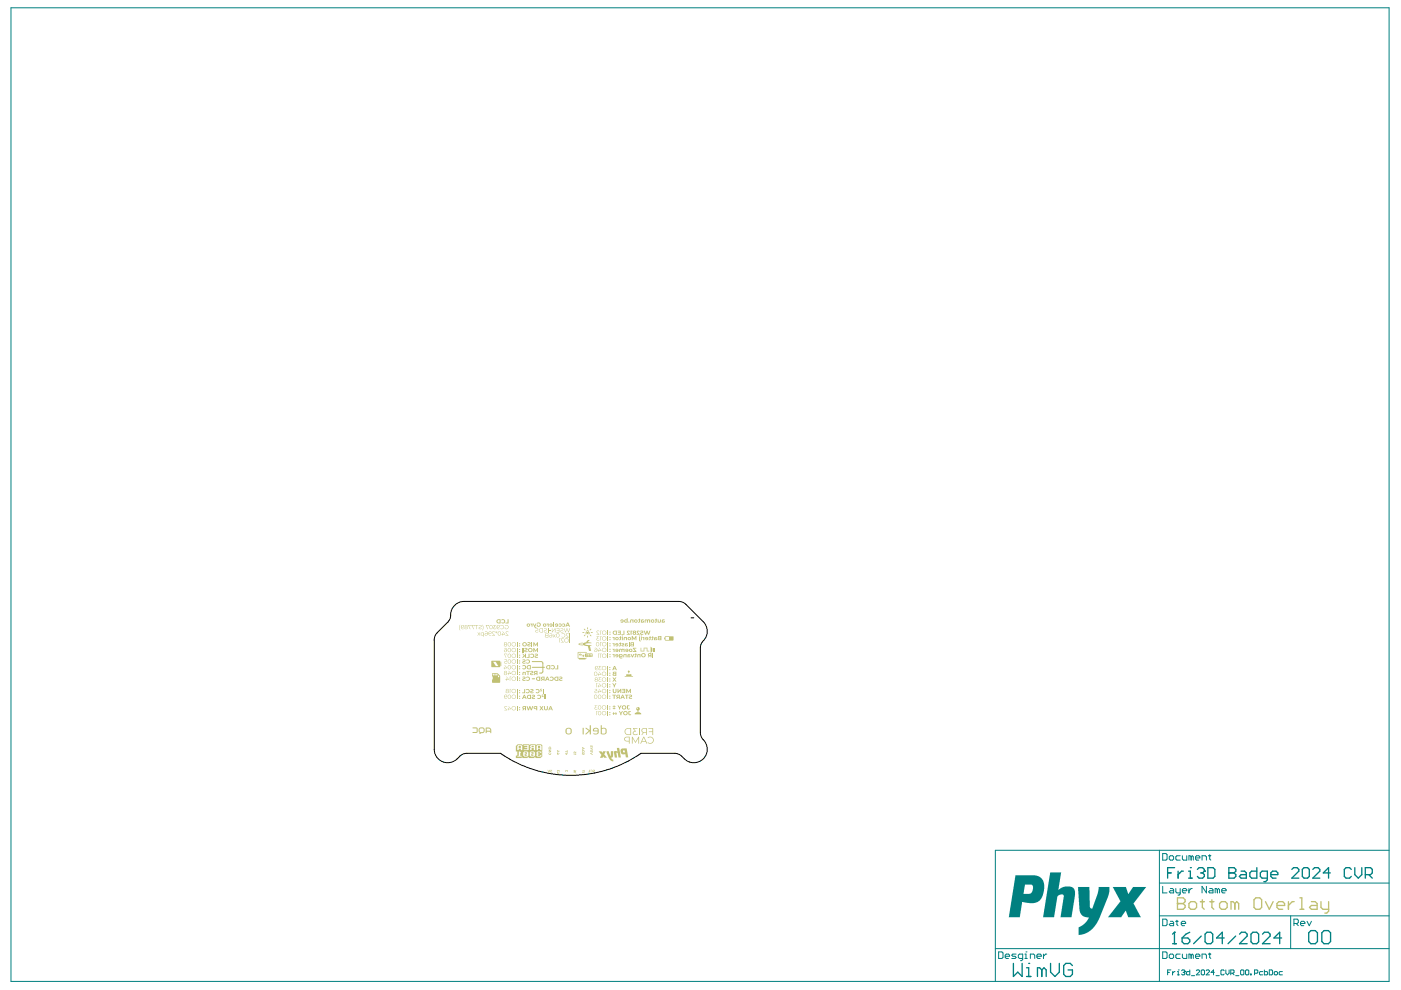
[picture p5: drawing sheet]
<svg xmlns="http://www.w3.org/2000/svg" width="297mm" height="210mm" viewBox="0 0 297 210" stroke-linecap="round" stroke-linejoin="round" font-family="sans-serif">
<g fill="#008080">
<path d="M222.7 185h2.3l-.6 3.7 .7-.5 .7-.2h1.3l.4 .2 .3 .4 .1 1.3-.7 4.6h-2.4l.7-4.3a.4 .4 0 0 0-.2-.6l-.7 .1-.4 .4-.7 4.4h-2.4z"/>
<path d="M228.5 188.1h2.5l.1 4.2 .3 .4 .2-.1 1.1-3.1 .2-1.4h2.3v1l-.3 1.3-1.9 4.6-.8 1.2-1 1.2-1 .5-.8 .3-.7 .1v-1.2a.49 .49 0 0 1 0-.5 .49 .49 0 0 1 .5-.2l1.2-1 .5-.9-1.3-.2-.6-.8z"/>
<path d="M235.9 188.1h2.8l.5 1.4 1-1.4h2.8l-2.5 3.2a.33 .33 0 0 0-.2 .3 .33 .33 0 0 0 .2 .3l1.4 2.6h-2.7l-.5-1.4-1 1.4h-2.8l2.4-3.2a.37 .37 0 0 0 .2-.3 .37 .37 0 0 0-.2-.3z"/>
<path d="M215.3 185.6h4.2l.8 .2 .6 .5 .4 .7v1.9l-.5 1.5-.8 .8-.8 .3-2.5-.3-.5 3.3h-2.3zM217.3 187.6l-.3 1.9 1.6-.1 .4-.7-.1-1-.2-.1z"/>
</g>
<g fill="none" stroke="#008080" stroke-width=".21">
<path d="M2.3 1.7h292.2v206.4h-292.2zM245.8 187.2h48.7M245.8 194.2h48.7M245.8 180.3v27.8M246.5 194.9h.7l.2 .2v.9l-.2 .3h-.7zM246.5 181h.7l.2 .2v.9l-.2 .3h-.7zM246.5 187.9v1.4h.9M247.9 181.7l.2-.3h.5l.2 .3v.4l-.2 .3h-.5l-.2-.3zM248.1 195.3h.5l.2 .3v.7h-.7l-.2-.3 .2-.2h.7M248.1 188.4h.5l.2 .2v.7h-.7l-.2-.2 .2-.2h.7M249.3 195.3h.5M249.3 188.4v.7l.2 .2h.7"/>
<path d="M249.5 195.1v.9l.3 .3M250.2 181.4h-.7l-.2 .3v.4l.2 .3h.7M250.2 188.4v1.1l-.4 .3M250.5 195.8h.9l-.3-.5h-.4l-.2 .3v.4l.2 .3h.4M250.7 181.4v.7l.2 .3h.7v-1M250.7 188.9h.9l-.2-.5h-.5l-.2 .2v.5l.2 .2h.5M252.1 188.4v.9M252.5 181.7l-.4-.3v1M252.5 181.7v.7M252.5 181.7l.3-.3 .2 .3v.7M252.8 188.4h-.3l-.4 .5M253.5 181.9h.9l-.2-.5h-.5l-.2 .3v.4l.2 .3h.5"/>
<path d="M254.9 182.4v-1h.7l.2 .3v.7M255.8 187.9v1.4l-.9-1.4v1.4M256.2 181.4h.5M256.5 188.4h.4l.3 .2v.7h-.7l-.3-.2 .3-.2h.7M256.5 181.2v.9l.2 .3M258.1 188.6l-.5-.2v.9M258.1 188.6v.7M258.1 188.6l.2-.2 .3 .2v.7M259 188.9h1l-.3-.5h-.4l-.3 .2v.5l.3 .2h.4M273.6 194.2v6.9M274.3 195.8h.7l.3-.2v-.5l-.3-.2h-.7v1.4M274.8 195.8l.5 .5"/>
<path d="M275.7 195.8h1l-.3-.5h-.4l-.3 .3v.4l.3 .3h.4M277.1 195.3l.5 1 .4-1M294.5 180.3h-83.5v27.8M211 201.1h83.5M211.7 201.8h.7l.3 .3v.9l-.3 .2h-.7zM213.1 202.8h.9l-.2-.5h-.4l-.3 .2v.5l.3 .2h.4M215.4 202.3h-.7l-.2 .2 .9 .5-.2 .2h-.7M216.8 203.2h-.7l-.2-.2v-.5l.2-.2h.7v1.1l-.4 .3M217.3 203.2h.5M217.3 202.3h.2v.9M217.5 201.8h.1M218.5 203.2v-.9h.6l.3 .2v.7"/>
<path d="M219.8 202.8h1l-.3-.5h-.4l-.3 .2v.5l.3 .2h.4M221.2 202.3v.9M221.9 202.3h-.2l-.5 .5M246.5 201.8h.7l.2 .3v.9l-.2 .2h-.7zM247.6 206.2h.3M247.9 202.5l.2-.2h.5l.2 .2v.5l-.2 .2h-.5l-.2-.2zM248.3 205.7h-.7v1M248.6 206v.7M249.1 206l-.5 .3M249.6 206h.2v.7M249.6 206.7h.4M249.8 205.7h.1"/>
<path d="M250.2 202.3h-.7l-.2 .2v.5l.2 .2h.7M250.5 205.8l.2-.1h.3l.2 .3M250.7 202.3v.7l.2 .2h.7v-.9M250.9 206.2h.1M251 206.2l.2 .1-.2 .4h-.3l-.2-.2M251.2 206h.1M251.2 206l-.2 .2M252.3 205.7v1h-.6l-.1-.2v-.3l.1-.2h.6M252.5 202.5l-.4-.2v.9M252.5 202.5v.7M252.5 202.5l.3-.2 .2 .2v.7M252.6 206.9h.7"/>
<path d="M253.5 202.8h.9l-.2-.5h-.5l-.2 .2v.5l.2 .2h.5M253.6 205.8l.2-.1h.4l.1 .1v.2l-.7 .7h.7M254.7 205.8l.2-.1h.3l.2 .1v.7l-.2 .2h-.3l-.2-.2zM254.9 203.2v-.9h.7l.2 .2v.7M255.7 205.8l.2-.1h.3l.2 .1v.2l-.7 .7h.7M256.2 202.3h.5M256.5 202.1v.9l.2 .2M257.5 206.2h-.7l.5-.5v1M257.8 206.9h.7M259.6 205.8l-.2-.1h-.4l-.1 .1v.7l.1 .2h.4l.2-.2M259.9 205.7v.6l.3 .4 .4-.4v-.6M260.9 206.3h.6l.1-.1v-.4l-.1-.1h-.6v1"/>
<path d="M261.3 206.3l.3 .4M262 206.9h.7M263 205.8l.2-.1h.4l.1 .1v.7l-.1 .2h-.4l-.2-.2zM264.1 205.8l.1-.1h.4l.2 .1v.7l-.2 .2h-.4l-.1-.2zM265.1 206.5h.2v.2h-.2zM266 206.3h.5l.2-.1v-.4l-.2-.1h-.5v1M267.7 206h-.5l-.2 .2v.3l.2 .2h.5M268.1 205.7v1h.5l.2-.2v-.3l-.2-.2h-.5M269.1 205.7h.5l.2 .1v.7l-.2 .2h-.5zM270.2 206.2l.1-.2h.4l.2 .2v.3l-.2 .2h-.4l-.1-.2zM271.9 206h-.5l-.2 .2v.3l.2 .2h.5"/>
</g>
<g fill="none" stroke="#008080" stroke-width=".28">
<path d="M247.6 185.1h.7M249 197.7h.1M249 197.7v2.4M249 197.7l-.4 .4M249 184h-1.4v2.2M249.8 184.7v1.5M250.6 198.9h1.2l.5 .4v.4l-.5 .4h-.8l-.4-.4zM250.9 184.7h-.4l-.7 .7M252 184.7h.4v1.5M252 186.2h.7M252.3 197.7l-.9 .4-.8 .8M252.4 184h.1"/>
<path d="M253.9 184.3l.3-.3h.8l.3 .3v.4M254.6 185.1h.4M254.7 198.5l-1.6 1.6M255 185.1l.3 .3v.4l-.3 .4h-.8l-.3-.4M255.3 184.7h.1M255.3 184.7l-.3 .4M255.5 198.1l.4-.4h.8l.4 .4v1.6l-.4 .4h-.8l-.4-.4zM256.1 184h1.1l.4 .3v1.5l-.4 .4h-1.1zM259.6 198.9h-1.7l1.2-1.2v2.4M260.5 185.1h.1M260.5 184h1.2l.3 .3v.4l-.3 .4 .3 .3v.4l-.3 .4h-1.2zM260.5 185.1h1.2"/>
<path d="M262 198.5l-1.6 1.6M262.8 198.1l.4-.4h.8l.4 .4v.4l-1.6 1.6h1.6M263.1 184.7h.8l.3 .4v1.1h-1.1l-.3-.4 .3-.4h1.1M265.2 198.1l.4-.4h.9l.4 .4v1.6l-.4 .4h-.9l-.4-.4zM266.5 184v2.2h-1.1l-.4-.4v-.7l.4-.4h1.1M267.7 198.1l.4-.4h.8l.4 .4v.4l-1.6 1.6h1.6M268.7 186.2h-1.1l-.4-.4v-.7l.4-.4h1.1v1.9l-.4 .3h-.3M269.4 185.4h1.5v-.3l-.3-.4h-.8l-.4 .4v.7l.4 .4h.8M271.7 198.9h-1.6l1.2-1.2v2.4M273.9 184.3l.4-.3h.7l.4 .3v.4l-1.5 1.5h1.5M276.1 184.3l.4-.3h.7l.4 .3v1.5l-.4 .4h-.7l-.4-.4zM277.5 197.8l.4-.5h1l.4 .5v1.8l-.4 .5h-1l-.4-.5z"/>
<path d="M278.3 184.3l.4-.3h.8l.3 .3v.4l-1.5 1.5h1.5M280.3 197.8l.4-.5h.9l.5 .5v1.8l-.5 .5h-.9l-.4-.5zM282.1 185.1h-1.5l1.1-1.1v2.2M286.5 184.3l-.4-.3h-.7l-.4 .3v1.5l.4 .4h.7l.4-.4M287.2 184v1.4l.8 .8 .7-.8v-1.4M289.5 185.4h1.1l.4-.3v-.8l-.4-.3h-1.1v2.2M290.2 185.4l.8 .8M214.9 204.3v2.7l.9-.9 .9 .9v-2.7M217.6 207h1M217.6 205.2h.5v1.8M218.1 204.3h.1M220.9 205.7l-.5-.5h-.4v1.8"/>
<path d="M220.9 205.7v1.3M220.9 205.7l.5-.5 .4 .5v1.3M222.7 204.3v1.8l1 .9 .9-.9v-1.8M227.4 204.7l-.5-.4h-.9l-.5 .4v1.9l.5 .4h.9l.5-.4v-.9h-.9M248.6 200.1h.8"/>
</g>
<g fill="#c0c073">
<path d="M132.5 143.3h.3l.1-.4h.8l.2 .4 .3 .1-1.7 .1z"/>
<path d="M125.1 134.6l.3 .3z"/>
<path d="M125.3 134l.4 .1-.4 .1z"/>
<path d="M125.1 133.5l.3-.2-.2 .3z"/>
<path d="M124 134.6l.1 .1-.3 .2z"/>
<path d="M124.5 134.8h.2l-.1 .4z"/>
<path d="M123.8 133.3l.3 .3z"/>
<path d="M124.5 133l.2 .1-.1 .3z"/>
<path d="M123.5 134l.4 .1-.4 .1z"/>
<path d="M123.6 136.4l.7-.2 .2-.4 .4-.1 .1 .2-.3 .3 .7 .1-1 .1a.19 .19 0 0 0-.3 0 .19 .19 0 0 0 0 .3 .19 .19 0 0 0 .3 0l1 .1v.1l-.3 .1 .2 1h-.4l-.3-1-1-.3z"/>
<path d="M122.6 136.5l.3-.2 .1 .4z"/>
<path d="M123.4 136.2h.1l-.1 .8z"/>
<path d="M123.1 136.3l.1 .6z"/>
<path d="M135.8 137.4h.2v.6h.5v-.7h.8v.7l.4 .1h-.6v-.6h-.5v.6h-.8z"/>
<path d="M123 138.6h.1l-.1 .1 .4 .1-.4 .1v.2l-.2-.3z"/>
<path d="M123.3 139h.4l-.1-.2 .3 .3-.3 .2 .1-.2h-.4z"/>
<path d="M122.5 138.3h1.9l-.1 .1h-1.7v1.1l1.7-.1 .1 .2h-.3v.2h-1.4v-.2l-.2-.1z"/>
<path d="M137.3 156.4l.6-.2 .5 .2 .2 .6-.2 .5-.5 .2-.6-.2 .1-.1 .3 .1h.4l.4-.6-.4-.5-.4-.1-.3 .2z"/>
<path d="M134.2 154.4h1v.1h-.8l.4 .6-.4 .1-.1 .2 .2 .3 .6-.1v.1l-.5 .2-.4-.2v-.5l.4-.2z"/>
<path d="M133.1 142.3h.1v-.2l.4 .2-.3 .5z"/>
<path d="M124.1 154.3l.9 .5v-1h.3l-.1 1.9h-.2v-.6l-.7 .6h-.2l.7-.8z"/>
<path d="M123.5 154.4h.3v1.3h-.2z"/>
<path d="M138.4 137.4h.3v.7h-.3z"/>
<path d="M137.9 137.1l.4 .3v.7l-.4 .3z"/>
<path d="M141.9 135.1h.7v.5h-.7z"/>
<path d="M112.7 158.1h.5v.3h-.5z"/>
<path d="M110 158.1h.4v.5h-.4z"/>
<path d="M114.1 158.1h.4v.5h-.4z"/>
<path d="M137.5 154.4h1v1.4h-.2v-.6h-.7v-.1h.7v-.6h-.8z"/>
<path d="M134 156.2l.7 1.1 .8-1.1v1.5h-.1v-1.2l-.7 1-.6-1v1.2h-.1z"/>
<path d="M135.5 154.4h.1v1.4h-.1z"/>
<path d="M100.2 154.2l1 .1v1l-1 .1v-.2l.9-.1v-.6l-.9-.1z"/>
<path d="M130.8 158.6h.5l.3 2h-.5l-.1-.9-.2-.1-.1 .1 .1 .9h-.5l-.1-1.2 .2-.2 .5 .2z"/>
<path d="M128.6 159.3h.5l.3 1 .1-1h.5v1.1l-.4 .3 .4 .4v.3l-.4-.1-.4-.4z"/>
<path d="M126.9 159.3h.6l.3 .3 .1-.3h.5l-.3 .6 .6 .8h-.6l-.2-.3-.1 .3h-.6l.3-.7z"/>
<path d="M135 150l-.1 .4 .3 .3v.3h-.4l-.2 .5h1.3l-.2-.5h-.3v-.3l.2-.3v-.3l-.3-.2zM135 150.2a.15 .15 0 0 1 .3 0 .15 .15 0 0 1-.3 0z"/>
<path d="M104.4 142.8v1.9h1.6v-1.5l-.5-.5zM104.5 142.9h.2v.3h-.2zM104.8 142.9h.3v.3h-.3zM105.2 142.9h.3v.3h-.3zM105.6 143.2h.2v.4h-.2z"/>
<path d="M104.2 140.1h1.8l.1 .2 .2 .1-.2 .1 .2 .1-.2 .1 .2 .2-.2 .2 .2 .1h-.2l-.2 .3-1.7-.1zM104.5 140.3l.6 .9h.6l-.6-.9z"/>
<path d="M127.4 153.8h.2v.6a.74 .74 0 0 1 1 .8 .74 .74 0 0 1-1.2 .4zM127.6 154.6l.1 .9a.53 .53 0 0 0 .7-.5 .53 .53 0 0 0-.7-.5z"/>
<path d="M119.8 155a.75 .75 0 0 1 1.5 0 .75 .75 0 0 1-1.5 0zM120.2 154.6v.1a.54 .54 0 0 0 0 .6 .54 .54 0 0 0 .6 .2 .54 .54 0 0 0 .2-.7 .54 .54 0 0 0-.7-.2z"/>
<path d="M125.8 154.5l.4-.2 .6 .1 .1 .3v.7a.69 .69 0 0 1-1.1 .1 .57 .57 0 0 0 .9-.3l-.9-.2zM126 154.6l-.1 .3h.8l-.2-.4z"/>
<path d="M124.4 133.7a.25 .25 0 0 1 .3 0 .25 .25 0 0 1 .1 .3 .24 .24 0 0 1 .2 .3 .24 .24 0 0 1-.4 0l-.3 .2-.2-.2zM124.5 133.9a.12 .12 0 0 0 .2 0 .12 .12 0 0 0-.2 0zM124.7 134.2a.11 .11 0 0 0 .2 0 .11 .11 0 0 0-.2 0zM124.3 134.2a.11 .11 0 0 0 .2 0 .11 .11 0 0 0-.2 0z"/>
<path d="M141 135v.2h-.2v.3h.2v.3l1.8-.1-.1-.8zM141.1 135h1.6v.7h-1.6z"/>
<path d="M124.1 138.6l-.1 .5 .2 .2h1.3l.1-.1-.1-.6zM124.4 138.8a.11 .11 0 0 1 .2 0 .11 .11 0 0 1-.2 0zM125.3 138.8a.15 .15 0 0 1 .3 0 .15 .15 0 0 1-.3 0zM125 138.8a.11 .11 0 0 1 .2 0 .11 .11 0 0 1-.2 0zM124.7 138.8a.11 .11 0 0 1 .2 0 .11 .11 0 0 1-.2 0zM124.7 139.1a.11 .11 0 0 1 .2 0 .11 .11 0 0 1-.2 0zM125 139.1a.11 .11 0 0 1 .2 0 .11 .11 0 0 1-.2 0zM124.3 139.1a.15 .15 0 0 1 .3 0 .15 .15 0 0 1-.3 0zM125.3 139.1a.11 .11 0 0 1 .2 0 .11 .11 0 0 1-.2 0z"/>
<path d="M112.6 159.5v.1h.2v.2h-.2v.5h.5v-.2h-.2l.2-.2v-.4zM112.8 159.9a.1 .1 0 0 1 .2 0 .1 .1 0 0 1-.2 0z"/>
<path d="M111.2 159.5v.1h.2l-.2 .2v.4l.5 .1v-.2h-.1v-.1h.1v-.5zM111.4 159.9a.1 .1 0 0 1 .2 0 .1 .1 0 0 1-.2 0z"/>
<path d="M109.4 158.1v1.2h.3v.8l-.3 .2v.4h1.2v-.1l.2 .1h1.1v-.1h.3v.1h1l.1-.1h.3v.1h1.1l.1-.3h.2v-.4l-.2-.1 .2-.1v-.5h-.2l.2-.1v-1.2h-.2v-.2h-1v.2h-.2v-.2h-1.2v.2l-.2-.2h-1.3v.2h-.2v-.2h-1zM109.7 158.1l.1-.1h.8v.1h.1v.9h-.3v-.3h-.4v.3h-.3zM111 158h1.1v1h-1.1l.1-.1h.7v-.3h-.6v-.2h.6v-.3h-.8zM112.4 158.1l.2-.1h.9v1h-.3l-.1-.4h-.4v.4h-.3v-.4l.2-.1-.2-.1zM113.8 158.1h.1v-.1h.8v.1h.1v.9h-.3v-.3h-.4v.3h-.3zM110 159.3l.5 .2-.2 .2v.6h.3v.1h-.9v-.1l.3-.1zM110.9 159.5h.2v-.2h.8v.2h.1v.8h-.1v.1h-.8v-.1h-.2zM112.3 159.5h.2v-.2h.8v.2h.1v.8h-.1v.1h-.8v-.1h-.2zM113.7 159.5l.2-.2h.8l.1 .3-.8-.1v.3h.4l-.1 .2h-.3v.3h.5v-.2h.3v.1l-.1 .1v.1h-.8l-.2-.1v-.3l.2-.1-.2-.1z"/>
<path d="M132.6 154.6l-.2 .5 .2 .5 .4 .2h.8v-1.4h-.8zM132.7 154.7l1-.2v1.2h-.7l-.3-.2-.1-.4z"/>
<path d="M132.5 156.4l-.2 .3 .1 .3 .3 .2h.6v.5h.2v-1.5zM132.6 156.4l.7-.1v.8l-.7-.1z"/>
<path d="M136.4 156.2l-.7 1.5h.2l.2-.4h.8l.2 .4h.1l-.6-1.5zM136.5 156.4l.3 .8h-.7z"/>
<path d="M136.1 154.5l-.1 .5 .3 .3-.3 .5h.1l.4-.4h.5v.4h.1v-1.4zM136.2 154.6l.8-.1v.7l-.7-.1z"/>
<path d="M101.6 154.4l-.1 .7 .3 .3-.3 .2 .9-.2 .3-.2 .1-.6-.2-.3-.7-.1zM101.7 154.5h.7l.1 .6-.2 .1h-.5z"/>
<path d="M103 154.3v1.1h.2v-.3l.7 .1v.2h.3v-.7l-.3-.3zM103.2 154.5h.6l.1 .4h-.7z"/>
<path d="M131.7 158.8l-.1 .5 .1 .5 .4 .2 .5-.1 .1 .7h.5l-.3-1.9zM132.1 159.1h.3l.1 .4h-.4z"/>
</g>
<path d="M112.8 143.9h.6M112.8 141.5h2.6M112.8 140.3h1.9M114.4 142.7h.3M115.1 140.6v1.8" fill="none" stroke="#c0c073" stroke-width=".21"/>
<g fill="#c0c073">
<path d="M107.6 131.3h.2v.9h-.6v-.2h.4z"/>
<path d="M106.3 131.4l.2-.1 .5 .1 .1 .3-.1 .4-.5 .1-.2-.1 .1-.2 .4 .1 .1-.3-.2-.2-.3 .1z"/>
<path d="M107 132.6l.5-.1 .2 .2 .1 .3-.1 .3h-.6l-.1-.3 .1 .3h.3l.3-.1v-.3l-.2-.3z"/>
<path d="M106.1 132.6l.4-.1 .3 .2-.1 .6h-.6h.5l.1-.3-.1-.4z"/>
<path d="M104.6 132.5h.6l-.5 .1 .3 .4-.3 .1 .1 .2 .4-.1-.1 .2-.5-.1v-.3l.3-.1z"/>
<path d="M103 132.5h.7v.3l-.1-.2h-.5l.4 .8z"/>
<path d="M102.3 132.5l.2 .4-.2 .7 .1-.7z"/>
<path d="M101.5 132.6h.6v.3l-.5 .2 .1 .2 .4-.1v.2l-.6-.1v-.3l.5-.2-.1-.2z"/>
<path d="M100.7 132.5h.7l-.3 .1v.8l-.1-.8z"/>
<path d="M100 132.5h.7v.3l-.1-.2h-.5l.4 .8z"/>
<path d="M99.3 132.5h.6v.3l-.1-.2h-.4l.3 .8z"/>
<path d="M97.5 132.5l.1 1.1-.2-.5z"/>
<path d="M107.2 134l.3-.1 .3 .1-.5 .1 .5 .7h-.6l.5-.1-.5-.5z"/>
<path d="M106.5 133.9l.6 .6h-.5v.3l-.1-.3h-.2l.2-.1v-.2l.1 .2h.4z"/>
<path d="M105 133.9h.4l-.1 .2h.1h-.2v.2v-.2l-.2 .1 .2-.1z"/>
<path d="M104.4 133.9h.3l.2 .1-.3-.1-.2 .2 .5 .7h-.6l.5-.1-.4-.4z"/>
<path d="M101.2 134.1l.3 .3 .3-.3-.2 .3 .3 .4-.4-.3-.3 .3 .3-.4z"/>
<path d="M128.7 143.6l.1 .9z"/>
<path d="M126.9 143.6h.6l-.5 .1 .3 .4-.3 .2 .1 .1h.4h-.6v-.2l.3-.2z"/>
<path d="M128.7 144.9l.1 .8z"/>
<path d="M126.9 144.9l.6 .5-.5 .1v.2l-.1-.2h-.2l.2-.3 .1 .2h.4z"/>
<path d="M126.4 144.9h.3h-.2v.8z"/>
<path d="M110.7 141.2l.7-.1 .2 .4-.1 .3-.3 .1-.4-.1v-.2l.4 .1 .2-.3-.2-.2-.4 .1z"/>
<path d="M113.4 138.7l.4-.1 .2 .1v.3l-.5 .3 .5-.1 .1 .2h-.7v-.3l.5-.3h-.5z"/>
<path d="M112.4 138.7l.3-.1 .4 .1 .1 .2v.4l-.3 .2-.4-.1v-.2l.4 .1 .2-.3-.2-.2-.4 .1z"/>
<path d="M112.1 138.6h.2v.9h-.7v-.2h.5z"/>
<path d="M110.7 138.6h.2l.4 .4v-.4h.2v.9h-.2l-.1-.4-.3 .4h-.2l.4-.5z"/>
<path d="M109.6 146.1l.1 .9z"/>
<path d="M108.1 146.1h.3h-.2v.9z"/>
<path d="M128.8 134.9l.1 .9z"/>
<path d="M127.3 134.9h.3l-.2 .1v.8z"/>
<path d="M126.5 134.9h.6l-.5 .1 .3 .4-.3 .1 .1 .2 .3-.1v.2l-.5-.1v-.3l.2-.1z"/>
<path d="M118.1 141h.3v.9h-.7v-.1h.4z"/>
<path d="M116.8 141.2l.2-.2 .4 .1 .2 .2v.4l-.3 .2-.4-.1v-.2l.5 .1v-.3l-.1-.2-.4 .1z"/>
<path d="M119.6 133.2l.3 .8 .3-.8 .3 .8 .4-.8-.3 .9-.4-.8-.3 .8z"/>
<path d="M118.8 133.3h.6v.2l-.5 .4 .5 .1h-.6v-.2l.5-.3v-.2z"/>
<path d="M118 133.2h.6v.9h-.6l.5-.1v-.3h-.5l.5-.1v-.3z"/>
<path d="M117 133.2l.1 .7 .7-.7v.9l-.2-.7-.6 .7z"/>
<path d="M116.5 133.7l.3 .1z"/>
<path d="M116.1 133.2l.2 .9z"/>
<path d="M115.3 133.3h.6v.3l-.5 .3 .5 .1-.4 .1-.2-.1 .1-.3 .4-.2-.1-.2z"/>
<path d="M113.5 133.3h.6v.3l-.5 .3 .5 .1h-.6v-.2l.5-.3v-.2z"/>
<path d="M120.8 134.3l.1 .9z"/>
<path d="M120.1 134.4l.2-.1 .3 .1h-.4l-.1 .1 .5 .7h-.6l.4-.1-.3-.4z"/>
<path d="M119.1 134.4h.6l.1 .2v.4l-.3 .2-.4-.1v-.1h.5l.2-.4-.3-.2z"/>
<path d="M117.2 134.5l.3 .3 .3-.3-.2 .3 .2 .4-.3-.3-.3 .3 .3-.4z"/>
<path d="M120.8 135.3l.1 .9z"/>
<path d="M119 135.4h.5l-.5 .1 .5 .7h-.6h.5l-.4-.5z"/>
<path d="M118.6 135.3h.3l-.3 .1v.8z"/>
<path d="M128.7 141.2l.1 .9z"/>
<path d="M126.9 141.2h.6l-.5 .1 .3 .4-.3 .1 .1 .2 .4-.1-.1 .2-.5-.1v-.3l.3-.1z"/>
<path d="M128.8 133.7l.1 .9z"/>
<path d="M127.3 133.7h.3l-.2 .1v.8z"/>
<path d="M126.5 133.8l.4-.1 .2 .1h-.4l-.1 .1 .5 .7h-.7l.5-.1-.4-.4z"/>
<path d="M109.6 137.4l.1 .9z"/>
<path d="M118.1 159.7h.3l-.1 .2 .3-.2v.1l-.4 .3z"/>
<path d="M118.1 159.1h.3l-.1 .3 .3-.2v.1l-.4 .2z"/>
<path d="M109.6 138.6l.1 .9z"/>
<path d="M106.9 138.6h.6v.2l-.1-.1h-.4l.3 .8z"/>
<path d="M128.8 138.6l.1 .9z"/>
<path d="M127.3 138.6h.3l-.2 .1v.8z"/>
<path d="M126.8 138.6h.3l-.2 .1v.8z"/>
<path d="M121.6 163.8h.6v.2z"/>
<path d="M136.5 133.7h.2l.2 .6 .2-.6h.2l.2 .6 .2-.6h.2l-.3 .9h-.2l-.2-.6-.2 .6h-.2z"/>
<path d="M135.8 133.8h.6v.3l-.5 .3h.5v.1l-.4 .1-.3-.1 .1-.4 .4-.1-.1-.1h-.3z"/>
<path d="M135 133.8l.4-.1 .3 .1-.5 .1 .4 .7h-.7v-.2h.4l-.3-.3z"/>
<path d="M133.7 133.7h.4v.2h-.2v.7h-.2z"/>
<path d="M133 133.8l.4-.1 .2 .1-.5 .1 .5 .7h-.7v-.2h.4l-.4-.3z"/>
<path d="M132.2 133.7h.2v.9h-.6v-.2h.4z"/>
<path d="M131 133.7h.6v.9h-.6v-.2h.4v-.2h-.4v-.1h.4v-.2h-.4z"/>
<path d="M125.2 159.7l.5-.2-.4 .3 .4 .3z"/>
<path d="M125.2 159.1h.2l.2 .2 .1-.2v.3h-.3l-.1-.2-.1 .3z"/>
<path d="M125.2 158.7l.5-.2-.3 .3 .3 .2z"/>
<path d="M125.2 158.1l.2-.1 .1 .3 .2-.2v.3l-.3 .1-.1-.3-.1 .3z"/>
<path d="M132.8 146.1h.2l.3 .5 .3-.5h.2v.8h-.2v-.5l-.4 .5-.2-.5v.5h-.2z"/>
<path d="M131.9 146.1h.7v.8h-.7v-.1h.5v-.2h-.4v-.2h.4v-.2h-.5z"/>
<path d="M130.9 146.1h.2v.5l.5-.5h.1v.8h-.2v-.5l-.6 .5z"/>
<path d="M129.9 146.1h.2l.1 .7 .3-.2v-.5h.2l-.1 .8-.4 .1-.2-.2z"/>
<path d="M128.7 147.3l.1 .9z"/>
<path d="M128.8 136.1l.1 .9z"/>
<path d="M127.3 136.1h.3l-.2 .1v.8z"/>
<path d="M119.9 163.3v.2l.4-.2v.3v-.2l-.4 .2z"/>
<path d="M109.6 149.7l.1 .9z"/>
<path d="M107.8 149.7l.6 .6-.5 .1v.2l-.1-.2h-.2l.2-.1v-.2l.1 .2h.3z"/>
<path d="M107 149.8l.3-.1 .2 .1h-.3l-.2 .1 .5 .7h-.6l.5-.1-.4-.4z"/>
<path d="M118.6 143.5l.3-.1 .3 .2v.3l-.5 .2h.5l.1 .2-.5 .1-.2-.2v-.3l.4-.2z"/>
<path d="M116.6 143.6l.3-.2 .3 .1 .2 .2v.4l-.3 .2h-.4l-.1-.1 .1-.1 .3 .1 .2-.3-.1-.2h-.4z"/>
<path d="M116.4 159.6h.2l-.2 .1 .1 .2h.2v-.3h.1l-.1 .4-.4-.1z"/>
<path d="M116.3 159h.6v.1h-.4l.4 .3h-.6l.3-.1z"/>
<path d="M115.4 149.7h.1l.2 .7 .2-.1 .1-.6h.1l-.1 .8h-.6z"/>
<path d="M114.4 149.7h.2l.2 .3 .2-.3h.2l-.3 .5 .3 .4h-.2l-.2-.3-.2 .3h-.2l.3-.5z"/>
<path d="M111.6 149.7h.2l.2 .6 .2-.6h.2l.2 .6 .2-.6h.3l-.3 .9h-.3l-.2-.6-.1 .6h-.3z"/>
<path d="M138.3 138.5h.2v.9h-.2z"/>
<path d="M135.2 138.8l.6-.1v.7h-.2l-.1-.6-.2 .1v.5h-.2z"/>
<path d="M134.5 138.7h.2v-.2l.3 .2-.3 .7-.2-.1 .2-.1z"/>
<path d="M133.7 138.7h.2l.2 .4 .2-.4h.2l-.3 .7h-.2z"/>
<path d="M132.2 138.8l.6-.1v.7h-.1l-.2-.6-.1 .1v.5h-.2z"/>
<path d="M129.9 138.7h.4v.7h-.2v-.4l-.2-.1z"/>
<path d="M109.6 143.5l.1 .8z"/>
<path d="M108.1 143.5h.3l-.2 .1v.7z"/>
<path d="M107.3 143.5l.6 .5-.5 .1v.2l-.1-.2h-.2l.2-.3 .1 .2h.4z"/>
<path d="M113.1 137.4h.1l.4 .5 .3-.5h.2v.9h-.2v-.6l-.3 .5-.3-.5v.6h-.2z"/>
<path d="M111.2 137.4l.6 .1v.3l-.5 .2h.5l.1 .2-.5 .1-.2-.2v-.2l.5-.3h-.5z"/>
<path d="M110.8 137.4h.2v.9h-.2z"/>
<path d="M129.8 143.6h.3l.2 .3 .2-.3h.2l-.3 .5 .3 .4h-.2l-.2-.3-.2 .3h-.3l.4-.4z"/>
<path d="M133.3 136.1h.2v.9h-.2z"/>
<path d="M131.8 136.4l.5 .1v.2l-.3 .2 .3-.1 .1 .2h-.6v-.3l.4-.2-.3 .1z"/>
<path d="M131.3 136.4h.1v-.2l.3 .2-.2 .6h-.3l.2-.2z"/>
<path d="M129.9 136.4h.4v.6h-.2v-.4l-.2-.1z"/>
<path d="M128.7 142.4l.1 .9z"/>
<path d="M126.9 142.4l.6 .6-.5 .1v.2l-.1-.2h-.2l.2-.3 .1 .2h.4z"/>
<path d="M109.6 141l.1 .9z"/>
<path d="M107 141l.5 .6-.5 .1v.2l-.1-.2h-.1l.1-.1v-.2l.1 .2h.4z"/>
<path d="M118.1 163.8h.3l-.1 .2 .3-.2v.1l-.4 .3z"/>
<path d="M118.1 163.3h.5v.3l-.1-.2-.2 .1-.1-.1-.1 .3z"/>
<path d="M116.7 163.2h.4l-.3 .1 .1 .2-.1 .1 .3 .1h-.4l.1-.2z"/>
<path d="M116.1 163.2l.3 .4 .1-.4h.2l-.3 .6z"/>
<path d="M123.4 159.7l.2-.1 .1 .3 .2-.2v.3h-.2l-.2-.3-.1 .4z"/>
<path d="M133.2 150.8h.5v.1h-.3v.5h.3v.2l-.4-.1z"/>
<path d="M131.2 150.8h.2l.2 .4 .3-.4h.2l-.3 .5v.3h-.3v-.3z"/>
<path d="M130.1 151h.1l-.1 .2h.5l-.2-.2h.2l.2 .3-.2 .3h-.2l.2-.2h-.5l.1 .2h-.1l-.2-.3z"/>
<path d="M132.9 149.6h.5v.1h-.3v.5h.3l.2 .1-.2 .1-.4-.1z"/>
<path d="M130.9 149.6h.2l.2 .3 .3-.3h.2l-.3 .5v.3h-.2v-.3z"/>
<path d="M129.9 149.7l.3-.1 .3 .1v.2l-.2-.1v.4l.2-.1v.1l-.3 .2-.3-.2v-.1l.2 .1v-.4l-.2 .1z"/>
<path d="M113.1 136.2h.1l.4 .5 .3-.5h.2v.9h-.2v-.6l-.3 .4-.3-.4v.6h-.2z"/>
<path d="M112.7 136.2h.2v.9h-.2z"/>
<path d="M111.8 136.2h.4l.3 .1v.3l-.5 .2h.5v.2l-.7-.1v-.2l.5-.3h-.4z"/>
<path d="M133.3 147.3l.7 .1v.3l-.5 .2h.5v.2l-.5 .1-.2-.1v-.3l.5-.2-.1-.2-.3 .1z"/>
<path d="M132.5 147.3h.8v.2h-.3v.7h-.2v-.7h-.3z"/>
<path d="M129.8 147.3h.8v.2h-.3v.7h-.2v-.7h-.3z"/>
<path d="M138.1 135.1h.2v-.2l.3 .2-.3 .6h-.2l.2-.2v-.3h-.2z"/>
<path d="M137.6 135.1h.1v-.2l.3 .2-.2 .6h-.3l.2-.2v-.3h-.1z"/>
<path d="M136.2 135l.4 .1v.6h-.2v-.4l-.2-.1z"/>
<path d="M133.9 134.8h.2l.3 .6 .4-.6h.1v.9h-.1v-.5l-.4 .4-.3-.4v.5h-.2z"/>
<path d="M132.3 135.1h.6v.6h-.2l-.1-.5-.2 .1v.4h-.2z"/>
<path d="M131.4 134.9h.2l.2 .3-.2 .4-.3 .1h-.1l.2-.1v-.4l-.1-.1h.1z"/>
<path d="M129.9 135l.4 .1v.6h-.2v-.3l-.2-.2z"/>
<path d="M125.7 163.2l.4 .1-.3 .3 .3 .1h-.4v-.2l.3-.1z"/>
<path d="M125.2 163.3l.3-.1 .1 .5h-.4l.3-.1v-.2z"/>
<path d="M124.9 163.2h.2v.5h-.4l.2-.1z"/>
<path d="M134.2 137.4h.7v.1h-.5l.5 .7h-.7v-.1h.4z"/>
<path d="M131.3 137.6h1.1v.6h-.2l-.1-.5-.1 .1-.1 .4h-.1l-.1-.5-.2 .1v.4h-.2z"/>
<path d="M129.9 137.5l.4 .1v.6h-.2v-.4l-.2-.1z"/>
<path d="M129.8 144.9h.2l.2 .3 .3-.3h.2l-.3 .5v.3h-.3v-.3z"/>
<path d="M109.6 139.8l.1 .9z"/>
<path d="M107 139.8h.4l.1 .5h-.4l-.1 .2 .2 .1 .3-.1v.2l-.6-.1 .1-.3 .4-.1v-.3z"/>
<path d="M128.7 149.6l.1 .8z"/>
<path d="M126.1 149.6h.6h-.5l.2 .4h-.2l-.1 .2 .6 .1h-.6v-.3l.2-.1z"/>
<path d="M128.8 137.4l.1 .8z"/>
<path d="M126.9 137.4l.6 .5-.5 .1v.2l-.1-.2h-.2l.2-.3 .1 .2h.4z"/>
<path d="M119.2 132.3h.5l.1 .4-.3 .2-.3-.1v-.1h.4v-.2z"/>
<path d="M118.5 132.3l.3-.1 .2 .1v.5h-.5l-.1-.1h.4l.1-.2z"/>
<path d="M117.3 131.9h.2v1h-.2z"/>
<path d="M115.9 132.2h.4v.7h-.2v-.4l-.2-.1z"/>
<path d="M113.8 132.1l.2-.1h.5l.2 .4-.1 .3-.3 .2-.5-.1v-.4h.2v.3h.3l.2-.3-.2-.2-.4 .1z"/>
<path d="M113 132.2h.2l.2 .5 .1-.5h.2l-.2 .7 .2 .2-.4-.1z"/>
<path d="M112.5 132.2h.4v.7h-.2v-.4l-.2-.1z"/>
<path d="M128.7 150.8l.1 .8z"/>
<path d="M126.4 150.8h.3h-.2v.8z"/>
<path d="M109.6 142.2l.1 .9z"/>
<path d="M107.8 142.2l.6 .6-.5 .1v.2l-.1-.2h-.2l.2-.3 .1 .2h.3z"/>
<path d="M111.5 140l.3-.2 .4 .1 .2 .3-.1 .3-.3 .2-.4-.1 .1-.2 .3 .1 .2-.3-.2-.2-.3 .1z"/>
<path d="M110.8 139.9l.4-.1 .2 .2v.2l-.5 .3h.5v.1l-.4 .1-.2-.1v-.3l.4-.2-.1-.1h-.3z"/>
<path d="M121.6 159.8h.6v.3l-.6-.1z"/>
<path d="M121.6 159.4h.3l.1 .2 .2-.2v.3h-.3l-.2-.2v.3z"/>
<path d="M119.9 159.7h.3l-.1 .2 .3-.2v.1l-.4 .3z"/>
<path d="M119.9 159.3l.5-.2v.4h-.2l.1-.2-.4 .2z"/>
<path d="M115.1 146.1h.2v.9h-.2z"/>
<path d="M114.6 146.1h.4l-.3 .1 .2 .4h-.4l.3-.1z"/>
<path d="M113.6 146.2l.3-.1 .3 .1 .2 .2-.1 .5-.4 .1-.3-.1 .1-.2 .3 .1 .2-.2-.1-.3-.4 .1z"/>
<path d="M112.5 146.2l.3-.1 .3 .1v.3l-.5 .3 .5-.1v.2l-.4 .1-.3-.1 .1-.3 .4-.2z"/>
<path d="M111.5 146.2l.3-.1 .4 .1 .1 .4-.1 .3h-.6v-.2l.4 .1 .1-.3-.1-.2-.4 .1z"/>
<path d="M111.1 146.1h.2v.9h-.6v-.2h.4z"/>
<path d="M109.6 147.3l.1 .9z"/>
<path d="M115.4 147.3h.2v.9h-.2z"/>
<path d="M114.9 147.3h.4l-.3 .1 .3 .4h-.5l.3-.1z"/>
<path d="M113.9 147.5l.3-.2 .4 .1 .1 .3-.1 .3-.2 .2h-.4l-.1-.1 .1-.2 .4 .1 .1-.3-.1-.2-.4 .1z"/>
<path d="M112.8 147.4l.3-.1 .3 .1v.3l-.5 .3 .5-.1v.2l-.4 .1-.2-.1v-.3l.4-.2-.4-.1z"/>
<path d="M123.4 163.7h.5v.3l-.5-.1z"/>
<path d="M123.4 163.4l.5-.1v.4h-.2l.1-.3-.4 .2z"/>
<path d="M111.5 143.6l.3-.2 .4 .1 .2 .3-.1 .3-.3 .2h-.4l-.1-.1 .2-.1 .3 .1 .2-.4-.3-.2-.2 .1z"/>
<path d="M110.8 143.5l.3-.1 .3 .2v.3l-.5 .3 .5-.1v.2l-.4 .1-.2-.2v-.3l.4-.2z"/>
<path d="M112.4 142.3l.3-.1 .3 .2 .1 .2-.5 .3h.4l.1 .2h-.4l-.3-.1v-.3l.5-.2-.1-.1-.3 .1z"/>
<path d="M111.6 142.2h.7v.2h-.3v.7h-.1v-.7h-.3z"/>
<path d="M110.8 142.5h.7v.6h-.2l-.1-.5-.2 .1v.4h-.2z"/>
<path d="M109.6 136.2l.1 .9z"/>
<path d="M128.7 146.1l.1 .9z"/>
<path d="M126.9 146.1l.6 .6h-.5v.3l-.1-.3h-.2l.2-.1v-.2l.1 .2h.4z"/>
<path d="M126.1 146.1h.5v.4h-.4l-.1 .2 .6 .2h-.6v-.4l.4-.1v-.3z"/>
<path d="M139.4 131.3h.2v.4l.2 .2 .1-.6h.2v.6l-.7 .1z"/>
<path d="M139 131.2h.2l.1 .3-.1 .5h-.3l.1-.5-.1-.1h.1z"/>
<path d="M136.7 131.4l1.1-.1v.7h-.2l-.1-.5-.1 .1v.4h-.2l-.1-.5h-.2v.5h-.2z"/>
<path d="M135.3 131.4h.2v-.2l.3 .2-.3 .6h-.2l.2-.2v-.3h-.2z"/>
<path d="M133.7 131.4l.6-.1v.7h-.2l-.1-.5-.2 .1v.4h-.2z"/>
<path d="M105.5 131.5h.4v.5l-.4-.1zM105.4 131.4l-.2 .3 .1 .3 .3 .2h.5v-.9z"/>
<path d="M105.4 132.8a.25 .25 0 0 1 .5 0 .25 .25 0 0 1-.5 0zM105.4 132.6v.7l.5 .1-.4-.1-.1-.4 .5 .1v-.4l-.1-.1z"/>
<path d="M103.8 132.9a.32 .32 0 0 1 .6 0 .32 .32 0 0 1-.6 0zM103.7 132.9a.4 .4 0 0 0 .8 0 .4 .4 0 0 0-.8 0z"/>
<path d="M98.6 132.8a.2 .2 0 0 1 .4 0 .2 .2 0 0 1-.4 0zM98.6 133.2a.22 .22 0 0 1 .4 0 .22 .22 0 0 1-.4 0zM98.5 132.6l.2 .3-.2 .4h.6v-.7l-.4-.1z"/>
<path d="M97.8 132.8a.25 .25 0 0 1 .5 0 .25 .25 0 0 1-.5 0zM97.8 132.6v.6l.2 .2h.3l-.4-.1-.1-.3v-.1l.5 .1v-.4z"/>
<path d="M105.6 134.3a.33 .33 0 0 1 .6 0 .33 .33 0 0 1-.6 0zM105.5 134.3a.41 .41 0 0 0 .8 0 .41 .41 0 0 0-.8 0z"/>
<path d="M103.7 134.2a.21 .21 0 0 1 .4 0 .21 .21 0 0 1-.4 0zM103.6 134v.6l.5 .1-.3-.1-.1-.4 .4 .2 .1-.4-.3-.1z"/>
<path d="M102.8 133.9l.5 .2v.3l-.3-.2-.2 .3 .1 .2h.3l.2-.2v-.4l-.3-.2zM102.9 134.5a.22 .22 0 0 1 .4 0 .22 .22 0 0 1-.4 0z"/>
<path d="M102 134.2v.5l.3 .1 .2-.2 .1 .4v-.9l-.1 .1-.3-.1zM102 134.4a.26 .26 0 0 1 .5 0 .26 .26 0 0 1-.5 0z"/>
<path d="M127.7 144.1a.38 .38 0 0 1 .7 0 .38 .38 0 0 1-.7 0zM127.6 144.1a.46 .46 0 0 0 .9 0 .46 .46 0 0 0-.9 0z"/>
<path d="M126.2 143.9a.2 .2 0 0 1 .4 0 .2 .2 0 0 1-.4 0zM126.2 144.3a.22 .22 0 0 1 .4 0 .22 .22 0 0 1-.4 0zM126.1 143.8l.2 .3-.2 .1v.2l.5 .1 .2-.2-.2-.2 .1-.4-.4-.1z"/>
<path d="M127.7 145.3a.37 .37 0 0 1 .7 0 .37 .37 0 0 1-.7 0zM127.6 145.3a.46 .46 0 0 0 .9 0 .46 .46 0 0 0-.9 0z"/>
<path d="M111.9 141.3l.4-.1v.6l-.4-.1zM111.7 141.2l.1 .6 .7 .1v-.9h-.5z"/>
<path d="M110 141.3a.15 .15 0 0 0 .3 0 .15 .15 0 0 0-.3 0zM110 141.8a.15 .15 0 0 0 .3 0 .15 .15 0 0 0-.3 0z"/>
<path d="M110.1 138.9a.12 .12 0 0 0 .2 0 .12 .12 0 0 0-.2 0zM110 139.4a.15 .15 0 0 0 .3 0 .15 .15 0 0 0-.3 0z"/>
<path d="M108.6 146.5a.36 .36 0 0 1 .7 0 .36 .36 0 0 1-.7 0zM108.5 146.5a.46 .46 0 0 0 .9 0 .46 .46 0 0 0-.9 0z"/>
<path d="M107.4 146.3a.19 .19 0 0 1 .3 0 .19 .19 0 0 1-.3 0zM107.3 146.8a.25 .25 0 0 1 .5 0 .25 .25 0 0 1-.5 0zM107.3 146.2l.1 .3-.2 .3 .6 .1v-.8h-.3z"/>
<path d="M127.7 135.4a.4 .4 0 0 1 .8 0 .4 .4 0 0 1-.8 0zM127.6 135.4a.5 .5 0 0 0 1 0 .5 .5 0 0 0-1 0z"/>
<path d="M116.1 141.3l.4-.1v.6l-.5-.2zM115.9 141.2v.6l.8 .1v-.9z"/>
<path d="M114.5 133.4l.5-.1v.7l-.6-.1zM114.4 133.3l-.1 .6 .8 .2v-.9z"/>
<path d="M117.9 134.7a.35 .35 0 0 1 .7 0 .35 .35 0 0 1-.7 0zM117.9 134.7a.41 .41 0 0 0 .8 0 .41 .41 0 0 0-.8 0z"/>
<path d="M116.5 134.3l.4 .1 .1 .4-.4-.1-.1 .3 .5 .1 .1-.3-.1-.4zM116.5 134.9a.25 .25 0 0 1 .5 0 .25 .25 0 0 1-.5 0z"/>
<path d="M115.7 134.4h.5v.3h-.5zM115.7 134.8h.5v.3l-.5-.1zM115.6 134.4l.1 .3-.2 .1 .1 .3 .7 .1v-.9z"/>
<path d="M119.7 135.8a.4 .4 0 0 1 .8 0 .4 .4 0 0 1-.8 0zM119.6 135.8a.5 .5 0 0 0 1 0 .5 .5 0 0 0-1 0z"/>
<path d="M127.7 141.6a.37 .37 0 0 1 .7 0 .37 .37 0 0 1-.7 0zM127.6 141.7a.45 .45 0 0 0 .9 0 .45 .45 0 0 0-.9 0z"/>
<path d="M126.3 141.5a.21 .21 0 0 1 .4 0 .21 .21 0 0 1-.4 0zM126.2 141.3v.6l.2 .2h.3l-.4-.2-.1-.3 .5 .1v-.4l-.3-.1z"/>
<path d="M127.7 134.2a.4 .4 0 0 1 .8 0 .4 .4 0 0 1-.8 0zM127.6 134.2a.5 .5 0 0 0 1 0 .5 .5 0 0 0-1 0z"/>
<path d="M108.6 137.8a.37 .37 0 0 1 .7 0 .37 .37 0 0 1-.7 0zM108.5 137.8a.46 .46 0 0 0 .9 0 .46 .46 0 0 0-.9 0z"/>
<path d="M107.8 137.5h.3l.1 .2-.1 .5-.3-.2zM107.5 137.8a.45 .45 0 0 0 .9 0 .45 .45 0 0 0-.9 0z"/>
<path d="M106.9 137.4l.5 .2v.3l-.4-.2-.2 .3 .2 .3 .3-.1 .2-.2-.1-.5zM106.9 138a.25 .25 0 0 1 .5 0 .25 .25 0 0 1-.5 0z"/>
<path d="M108.6 139a.37 .37 0 0 1 .7 0 .37 .37 0 0 1-.7 0zM108.5 139a.46 .46 0 0 0 .9 0 .46 .46 0 0 0-.9 0z"/>
<path d="M107.8 138.7h.3l.1 .1-.1 .6-.3-.2zM107.6 139a.41 .41 0 0 0 .8 0 .41 .41 0 0 0-.8 0z"/>
<path d="M127.7 139a.4 .4 0 0 1 .8 0 .4 .4 0 0 1-.8 0zM127.6 139a.5 .5 0 0 0 1 0 .5 .5 0 0 0-1 0z"/>
<path d="M121.7 163.3v.3h.4v-.3l-.1 .3-.1-.3zM121.7 163.5a.1 .1 0 0 1 .2 0 .1 .1 0 0 1-.2 0z"/>
<path d="M134.4 134a.13 .13 0 0 1 .2 0 .13 .13 0 0 1-.2 0zM134.4 134.3a.15 .15 0 0 1 .3 0 .15 .15 0 0 1-.3 0zM134.2 133.8v.7l.5 .1 .2-.2-.2-.3 .1-.3z"/>
<path d="M130.2 133.9h.4v.5l-.4-.1zM130 133.9l-.1 .3 .2 .3 .7 .1v-.9h-.5z"/>
<path d="M129.2 134a.12 .12 0 0 0 .2 0 .12 .12 0 0 0-.2 0zM129.2 134.5a.12 .12 0 0 0 .2 0 .12 .12 0 0 0-.2 0z"/>
<path d="M129.2 146.4a.12 .12 0 0 0 .2 0 .12 .12 0 0 0-.2 0zM129.2 146.8a.12 .12 0 0 0 .2 0 .12 .12 0 0 0-.2 0z"/>
<path d="M127.7 147.7a.37 .37 0 0 1 .7 0 .37 .37 0 0 1-.7 0zM127.6 147.7a.46 .46 0 0 0 .9 0 .46 .46 0 0 0-.9 0z"/>
<path d="M126.8 147.7a.32 .32 0 0 1 .6 0 .32 .32 0 0 1-.6 0zM126.7 147.7a.42 .42 0 0 0 .8 0 .42 .42 0 0 0-.8 0z"/>
<path d="M126 147.7a.33 .33 0 0 1 .6 0 .33 .33 0 0 1-.6 0zM125.9 147.7a.41 .41 0 0 0 .8 0 .41 .41 0 0 0-.8 0z"/>
<path d="M127.7 136.6a.4 .4 0 0 1 .8 0 .4 .4 0 0 1-.8 0zM127.6 136.6a.5 .5 0 0 0 1 0 .5 .5 0 0 0-1 0z"/>
<path d="M126.4 136.5a.32 .32 0 0 1 .6 0 .32 .32 0 0 1-.6 0zM126.3 136.5a.4 .4 0 0 0 .8 0 .4 .4 0 0 0-.8 0z"/>
<path d="M108.6 150.2a.37 .37 0 0 1 .7 0 .37 .37 0 0 1-.7 0zM108.5 150.2a.46 .46 0 0 0 .9 0 .46 .46 0 0 0-.9 0z"/>
<path d="M117.8 143.7l.4-.1v.6l-.4-.1zM117.6 143.6l-.1 .4 .1 .2 .8 .1v-.8z"/>
<path d="M116.1 143.7l.1 .3h-.3zM116 143.5l-.5 .8h.3v-.1h.5v.1h.2l-.4-.8z"/>
<path d="M114.9 143.7l.4-.1v.3h-.4zM114.7 143.6l.2 .5-.2 .2h.2l.2-.2 .4 .2v-.8z"/>
<path d="M113.9 143.7l.4-.1v.6l-.4-.1zM113.7 143.6v.4l.1 .2 .7 .1v-.8z"/>
<path d="M116.4 158.5h.3v.2h-.3zM116.4 158.4l-.1 .4h.6l-.2-.5z"/>
<path d="M116.7 149.9l.2 .3h-.3zM116.6 149.7l-.4 .9h.2l.1-.2h.4l.1 .2h.2l-.4-.9z"/>
<path d="M113.4 149.9h.3v.3h-.3zM113.2 149.9v.3l.5 .1v.3h.2v-.9z"/>
<path d="M111 149.9h.3v.3h-.3zM110.8 149.9v.3l.1 .1-.2 .3h.3l.1-.3h.2v.3h.2v-.9z"/>
<path d="M110 150a.15 .15 0 0 0 .3 0 .15 .15 0 0 0-.3 0zM110.1 150.5a.12 .12 0 0 0 .2 0 .12 .12 0 0 0-.2 0z"/>
<path d="M137.6 138.7l.3-.1v.3h-.3zM137.4 138.6v.3l.1 .2-.1 .3h.2l.1-.3h.2v.3h.2v-.9z"/>
<path d="M136.1 138.9a.3 .3 0 0 1 .6 0 .3 .3 0 0 1-.6 0zM136 138.9a.47 .47 0 0 0 .9 0 .47 .47 0 0 0-.9 0z"/>
<path d="M133.2 139.1l.3 .1h-.2zM133.1 138.7l-.1 .7 .6-.1v-.3l-.4-.1 .4-.2z"/>
<path d="M131.5 139a.18 .18 0 0 1 .3 0 .18 .18 0 0 1-.3 0zM131.3 138.7v.8l.3 .1 .4-.1-.1-.1h-.3l-.1-.1 .5-.1-.1-.5z"/>
<path d="M130.7 138.9l.3 .1zM130.5 138.8l-.1 .3h.6l-.2 .1h-.2v.1l.5-.1-.1-.5z"/>
<path d="M129.2 138.8a.12 .12 0 0 0 .2 0 .12 .12 0 0 0-.2 0zM129.2 139.2a.12 .12 0 0 0 .2 0 .12 .12 0 0 0-.2 0z"/>
<path d="M108.6 143.9a.37 .37 0 0 1 .7 0 .37 .37 0 0 1-.7 0zM108.5 143.9a.45 .45 0 0 0 .9 0 .45 .45 0 0 0-.9 0z"/>
<path d="M112.2 137.8a.28 .28 0 0 1 .5 0 .28 .28 0 0 1-.5 0zM112 137.8a.47 .47 0 0 0 .9 0 .47 .47 0 0 0-.9 0z"/>
<path d="M110 137.7a.15 .15 0 0 0 .3 0 .15 .15 0 0 0-.3 0zM110 138.2a.15 .15 0 0 0 .3 0 .15 .15 0 0 0-.3 0z"/>
<path d="M129.2 144a.12 .12 0 0 0 .2 0 .12 .12 0 0 0-.2 0zM129.2 144.4a.13 .13 0 0 0 .2 0 .13 .13 0 0 0-.2 0z"/>
<path d="M133.9 136.4l.3-.1v.2h-.3zM133.9 136.7h.3v.2h-.4zM133.7 136.2l-.1 .7 .8 .1v-.8z"/>
<path d="M132.7 136.8h.3l-.2 .1zM132.6 136.4l-.1 .6h.5l.1-.3-.4-.1 .4-.2z"/>
<path d="M130.7 136.6h.3zM130.5 136.5l-.1 .3h.6l-.2 .1-.2-.1-.1 .2 .3 .1 .3-.2-.1-.5z"/>
<path d="M129.2 136.5a.15 .15 0 0 0 .3 0 .15 .15 0 0 0-.3 0zM129.2 136.9a.15 .15 0 0 0 .3 0 .15 .15 0 0 0-.3 0z"/>
<path d="M127.7 142.9a.37 .37 0 0 1 .7 0 .37 .37 0 0 1-.7 0zM127.6 142.9a.45 .45 0 0 0 .9 0 .45 .45 0 0 0-.9 0z"/>
<path d="M126.1 142.6l.2-.1 .2 .2-.1 .5-.3-.1zM125.9 142.8a.41 .41 0 0 0 .8 0 .41 .41 0 0 0-.8 0z"/>
<path d="M108.6 141.5a.37 .37 0 0 1 .7 0 .37 .37 0 0 1-.7 0zM108.5 141.5a.45 .45 0 0 0 .9 0 .45 .45 0 0 0-.9 0z"/>
<path d="M107.8 141.2l.3-.1 .1 .2-.1 .5-.3-.1zM107.6 141.4a.41 .41 0 0 0 .8 0 .41 .41 0 0 0-.8 0z"/>
<path d="M123.5 159.2h.3v.2h-.3zM123.4 159.1v.4h.5l-.1-.4z"/>
<path d="M123.6 158.6l.2 .1-.2 .1zM123.4 158.4l.1 .2-.1 .4 .5-.2z"/>
<path d="M132.3 151.2a.3 .3 0 0 1 .6 0 .3 .3 0 0 1-.6 0zM132.1 151.2a.5 .5 0 0 0 1 0 .5 .5 0 0 0-1 0z"/>
<path d="M129.2 151.1a.12 .12 0 0 0 .2 0 .12 .12 0 0 0-.2 0zM129.2 151.5a.12 .12 0 0 0 .2 0 .12 .12 0 0 0-.2 0z"/>
<path d="M132 150a.3 .3 0 0 1 .6 0 .3 .3 0 0 1-.6 0zM131.8 150a.5 .5 0 0 0 1 0 .5 .5 0 0 0-1 0z"/>
<path d="M129.2 149.9a.12 .12 0 0 0 .2 0 .12 .12 0 0 0-.2 0zM129.2 150.3a.12 .12 0 0 0 .2 0 .12 .12 0 0 0-.2 0z"/>
<path d="M110.9 136.6a.3 .3 0 0 1 .6 0 .3 .3 0 0 1-.6 0zM110.8 136.6a.47 .47 0 0 0 .9 0 .47 .47 0 0 0-.9 0z"/>
<path d="M110 136.5a.15 .15 0 0 0 .3 0 .15 .15 0 0 0-.3 0zM110 136.9a.15 .15 0 0 0 .3 0 .15 .15 0 0 0-.3 0z"/>
<path d="M132 147.5l.1 .3h-.2zM131.9 147.3l-.4 .9h.2l.1-.2h.4l.1 .2h.2l-.4-.9z"/>
<path d="M130.9 147.5h.3v.3l-.3-.1zM130.7 147.4v.3l.1 .2-.2 .3h.3l.1-.3 .4 .3v-.9z"/>
<path d="M129.2 147.6a.12 .12 0 0 0 .2 0 .12 .12 0 0 0-.2 0zM129.2 148.1a.12 .12 0 0 0 .2 0 .12 .12 0 0 0-.2 0z"/>
<path d="M139.7 135h.3v.2h-.3zM139.6 135.4h.4v.2h-.3zM139.5 135v.6l.7 .1v-.9z"/>
<path d="M138.9 135.4l.2 .2h-.1zM138.7 135.1v.6h.6l-.1-.3-.3-.1 .4-.2z"/>
<path d="M137 135.2l.3 .1h-.4zM136.8 135.2v.2h.5l-.5 .3h.3l.3-.1-.1-.5-.2-.1z"/>
<path d="M135.9 134.9a.11 .11 0 0 0 .2 0 .11 .11 0 0 0-.2 0zM135.9 135.1v.6h.2v-.6z"/>
<path d="M135.5 134.9a.12 .12 0 0 0 .2 0 .12 .12 0 0 0-.2 0zM135.5 135.1v.7l.3 .2v-.2h-.1v-.7z"/>
<path d="M133.2 135.4a.2 .2 0 0 1 .4 0 .2 .2 0 0 1-.4 0zM133.1 135.4a.37 .37 0 0 0 .7 0 .37 .37 0 0 0-.7 0z"/>
<path d="M131.8 134.9a.15 .15 0 0 0 .3 0 .15 .15 0 0 0-.3 0zM131.9 135.1v.6h.2v-.6z"/>
<path d="M130.6 135.4a.2 .2 0 0 1 .4 0 .2 .2 0 0 1-.4 0zM130.4 135.4a.4 .4 0 0 0 .8 0 .4 .4 0 0 0-.8 0z"/>
<path d="M129.2 135.2a.12 .12 0 0 0 .2 0 .12 .12 0 0 0-.2 0zM129.2 135.6a.12 .12 0 0 0 .2 0 .12 .12 0 0 0-.2 0z"/>
<path d="M133.5 137.9a.2 .2 0 0 1 .4 0 .2 .2 0 0 1-.4 0zM133.4 137.9a.36 .36 0 0 0 .7 0 .36 .36 0 0 0-.7 0z"/>
<path d="M132.8 137.8h.3zM132.6 137.7l-.1 .3h.6h-.4v.2h.3l.2-.1-.1-.5z"/>
<path d="M130.7 137.7l.3 .1zM130.5 137.7l-.1 .3h.6h-.4l-.1 .2 .6-.1-.1-.5z"/>
<path d="M129.2 137.7a.12 .12 0 0 0 .2 0 .12 .12 0 0 0-.2 0zM129.2 138.1a.15 .15 0 0 0 .3 0 .15 .15 0 0 0-.3 0z"/>
<path d="M129.2 145.2a.12 .12 0 0 0 .2 0 .12 .12 0 0 0-.2 0zM129.2 145.6a.12 .12 0 0 0 .2 0 .12 .12 0 0 0-.2 0z"/>
<path d="M108.6 140.3a.37 .37 0 0 1 .7 0 .37 .37 0 0 1-.7 0zM108.5 140.3a.46 .46 0 0 0 .9 0 .46 .46 0 0 0-.9 0z"/>
<path d="M107.6 140.2a.35 .35 0 0 1 .7 0 .35 .35 0 0 1-.7 0zM107.6 140.2a.41 .41 0 0 0 .8 0 .41 .41 0 0 0-.8 0z"/>
<path d="M127.7 150a.37 .37 0 0 1 .7 0 .37 .37 0 0 1-.7 0zM127.6 150a.46 .46 0 0 0 .9 0 .46 .46 0 0 0-.9 0z"/>
<path d="M126.8 149.9a.32 .32 0 0 1 .6 0 .32 .32 0 0 1-.6 0zM126.7 149.9a.41 .41 0 0 0 .8 0 .41 .41 0 0 0-.8 0z"/>
<path d="M127.7 137.8a.4 .4 0 0 1 .8 0 .4 .4 0 0 1-.8 0zM127.6 137.8a.45 .45 0 0 0 .9 0 .45 .45 0 0 0-.9 0z"/>
<path d="M126.1 137.4l.3 .1 .2 .4-.4-.2-.2 .4 .5 .1 .2-.3-.1-.4-.2-.1zM126.1 138a.2 .2 0 0 1 .4 0 .2 .2 0 0 1-.4 0z"/>
<path d="M120.4 132.2l.1 .3h-.3zM120.3 132l-.4 .9h.2l.1-.2 .7 .2-.4-.9z"/>
<path d="M117.9 132.4l.3 .1zM117.7 132.3l-.1 .3h.6l-.5 .2 .3 .1 .3-.1-.1-.5z"/>
<path d="M116.7 132.4l.3 .1h-.3zM116.5 132.3v.3h.5l-.2 .1h-.2v.1l.3 .1 .3-.2-.2-.5z"/>
<path d="M115.3 132.5a.2 .2 0 0 1 .4 0 .2 .2 0 0 1-.4 0zM115.1 132.6a.37 .37 0 0 0 .7 0 .37 .37 0 0 0-.7 0z"/>
<path d="M111.8 132.5a.2 .2 0 0 1 .4 0 .2 .2 0 0 1-.4 0zM111.7 132.5a.37 .37 0 0 0 .7 0 .37 .37 0 0 0-.7 0z"/>
<path d="M127.7 151.2a.37 .37 0 0 1 .7 0 .37 .37 0 0 1-.7 0zM127.6 151.2a.46 .46 0 0 0 .9 0 .46 .46 0 0 0-.9 0z"/>
<path d="M126.8 151.2a.32 .32 0 0 1 .6 0 .32 .32 0 0 1-.6 0zM126.7 151.2a.41 .41 0 0 0 .8 0 .41 .41 0 0 0-.8 0z"/>
<path d="M108.6 142.7a.37 .37 0 0 1 .7 0 .37 .37 0 0 1-.7 0zM108.5 142.7a.46 .46 0 0 0 .9 0 .46 .46 0 0 0-.9 0z"/>
<path d="M107 142.5a.2 .2 0 0 1 .4 0 .2 .2 0 0 1-.4 0zM107 142.9a.23 .23 0 0 1 .4 0 .23 .23 0 0 1-.4 0zM106.9 142.4l.1 .3-.1 .3 .5 .1 .1-.7z"/>
<path d="M110.1 140.1a.12 .12 0 0 0 .2 0 .12 .12 0 0 0-.2 0zM110 140.6a.15 .15 0 0 0 .3 0 .15 .15 0 0 0-.3 0z"/>
<path d="M110 146.4a.15 .15 0 0 0 .3 0 .15 .15 0 0 0-.3 0zM110 146.9a.15 .15 0 0 0 .3 0 .15 .15 0 0 0-.3 0z"/>
<path d="M108.6 147.7a.36 .36 0 0 1 .7 0 .36 .36 0 0 1-.7 0zM108.5 147.7a.46 .46 0 0 0 .9 0 .46 .46 0 0 0-.9 0z"/>
<path d="M107.8 147.4h.3l.1 .2-.1 .5-.3-.2zM107.5 147.7a.45 .45 0 0 0 .9 0 .45 .45 0 0 0-.9 0z"/>
<path d="M107 147.6a.21 .21 0 0 1 .4 0 .21 .21 0 0 1-.4 0zM107 147.4l-.1 .6 .6 .1-.5-.1v-.3l.4 .1 .1-.4-.2-.1z"/>
<path d="M112 147.6l.4-.1v.5l-.4-.1zM111.8 147.5l-.1 .4 .2 .2 .7 .1v-.9z"/>
<path d="M111.2 147.5l.1 .3h-.3zM111.1 147.3l-.4 .9h.2l.1-.2h.4l.1 .2h.2l-.4-.9z"/>
<path d="M110 147.6a.15 .15 0 0 0 .3 0 .15 .15 0 0 0-.3 0zM110.1 148.1a.12 .12 0 0 0 .2 0 .12 .12 0 0 0-.2 0z"/>
<path d="M110.1 143.8a.12 .12 0 0 0 .2 0 .12 .12 0 0 0-.2 0zM110 144.2a.15 .15 0 0 0 .3 0 .15 .15 0 0 0-.3 0z"/>
<path d="M130.1 142.6h.4v.2zM130.1 143l.4-.1v.2h-.4zM129.9 142.5v.7l.8 .1v-.9z"/>
<path d="M129.2 142.7a.12 .12 0 0 0 .2 0 .12 .12 0 0 0-.2 0zM129.2 143.2a.12 .12 0 0 0 .2 0 .12 .12 0 0 0-.2 0z"/>
<path d="M130.3 141.4l.1 .3h-.2zM130.2 141.2l-.4 .9h.2l.1-.2h.4l.1 .2h.2l-.4-.9z"/>
<path d="M129.2 141.5a.12 .12 0 0 0 .2 0 .12 .12 0 0 0-.2 0zM129.2 142a.12 .12 0 0 0 .2 0 .12 .12 0 0 0-.2 0z"/>
<path d="M113.4 142.5l.4-.1v.3h-.4zM113.2 142.4v.2l.2 .2-.2 .3h.2l.2-.2 .4 .2v-.9z"/>
<path d="M110 142.6a.15 .15 0 0 0 .3 0 .15 .15 0 0 0-.3 0zM110 143a.15 .15 0 0 0 .3 0 .15 .15 0 0 0-.3 0z"/>
<path d="M108.6 136.6a.37 .37 0 0 1 .7 0 .37 .37 0 0 1-.7 0zM108.5 136.6a.46 .46 0 0 0 .9 0 .46 .46 0 0 0-.9 0z"/>
<path d="M107.7 136.6a.32 .32 0 0 1 .6 0 .32 .32 0 0 1-.6 0zM107.6 136.6a.41 .41 0 0 0 .8 0 .41 .41 0 0 0-.8 0z"/>
<path d="M107 136.4a.2 .2 0 0 1 .4 0 .2 .2 0 0 1-.4 0zM107 136.9a.22 .22 0 0 1 .4 0 .22 .22 0 0 1-.4 0zM106.9 136.3l.1 .3-.2 .1 .1 .2 .5 .1v-.7l-.3-.1z"/>
<path d="M127.7 146.5a.37 .37 0 0 1 .7 0 .37 .37 0 0 1-.7 0zM127.6 146.5a.46 .46 0 0 0 .9 0 .46 .46 0 0 0-.9 0z"/>
<path d="M140.5 131.7l.3 .1-.2 .1zM140.4 131.4l-.1 .6 .6-.1v-.2l-.4-.1 .1-.1h.3v-.1z"/>
<path d="M138.2 131.7a.18 .18 0 0 1 .3 0 .18 .18 0 0 1-.3 0zM138 131.7a.37 .37 0 0 0 .7 0 .37 .37 0 0 0-.7 0z"/>
<path d="M136.1 131.7l.2 .1-.1 .1zM135.9 131.4v.6h.6v-.3l-.4-.1 .1-.1h.3v-.1z"/>
<path d="M134.6 131.7a.2 .2 0 0 1 .4 0 .2 .2 0 0 1-.4 0zM134.4 131.7a.4 .4 0 0 0 .8 0 .4 .4 0 0 0-.8 0z"/>
<path d="M132.5 131.7a.2 .2 0 0 1 .4 0 .2 .2 0 0 1-.4 0zM132.4 131.5v.5h.7v-.9h-.2v.3l-.3-.1z"/>
<path d="M131.8 131.5l.3 .1h-.4zM131.6 131.4l-.1 .3h.6l-.5 .2 .4 .1 .2-.1-.1-.5-.3-.1z"/>
<circle cx="133.3" cy="131.9" r=".13"/>
</g>
<g fill="none" stroke="#c0c073" stroke-width=".28">
<path d="M249.6 191.6h.1M249.6 190.4h1.3l.4 .4v.4l-.4 .4 .4 .4v.4l-.4 .4h-1.3zM249.6 191.6h1.3M252.1 191.6l.4-.4h.8l.4 .4v.8l-.4 .4h-.8l-.4-.4zM254.5 191.2h.8M254.9 190.8v1.6l.4 .4M256.5 191.2h.9M256.9 190.8v1.6l.5 .4M258.6 191.6l.4-.4h.8l.4 .4v.8l-.4 .4h-.8l-.4-.4zM261.8 191.6l-.4-.4h-.4v1.6M261.8 191.6v1.2M261.8 191.6l.4-.4 .4 .4v1.2"/>
<path d="M265.9 190.8l.4-.4h.8l.4 .4v1.6l-.4 .4h-.8l-.4-.4zM268.3 191.2l.8 1.6 .8-1.6M270.7 192h1.7v-.4l-.4-.4h-.9l-.4 .4v.8l.4 .4h.9M273.2 191.2v1.6M274.4 191.2h-.4l-.8 .8M275.6 192.8h.8M275.6 190.4h.4v2.4M278 191.2h.9l.4 .4v1.2h-1.3l-.4-.4 .4-.4h1.3M280.1 191.2v1.2l.4 .4h1.2M281.7 191.2v2l-.4 .4h-.4"/>
</g>
<path d="M114.7 140.3l.4 .3M115.1 142.4l-.4 .3M115.1 141.5h.1" fill="none" stroke="#c0c073" stroke-width=".21"/>
<path d="M96.2 128.6a2.85 2.85 0 0 1 2.2-1.1h45.5a2.13 2.13 0 0 1 1.5 .6l3.7 3.7a2.96 2.96 0 0 1-.3 4.4l-.3 1.2v17.9a2.73 2.73 0 0 0 1 2.1 2.9 2.9 0 0 1-1 3.9 2.9 2.9 0 0 1-4-1 2.13 2.13 0 0 0-1.5-.6h-7.1a26.1 26.1 0 0 1-29.8 0h-7.1a2.51 2.51 0 0 0-2.1 1.2 2.85 2.85 0 0 1-3.1 .6 2.85 2.85 0 0 1-1.7-2.6v-23.2a2.13 2.13 0 0 1 .6-1.5l2.2-2.3a3.1 3.1 0 0 0 .7-2.2zM146.5 131h.6M149.1 156.8v.1" fill="none" stroke="#000" stroke-width=".21"/>
</svg>
